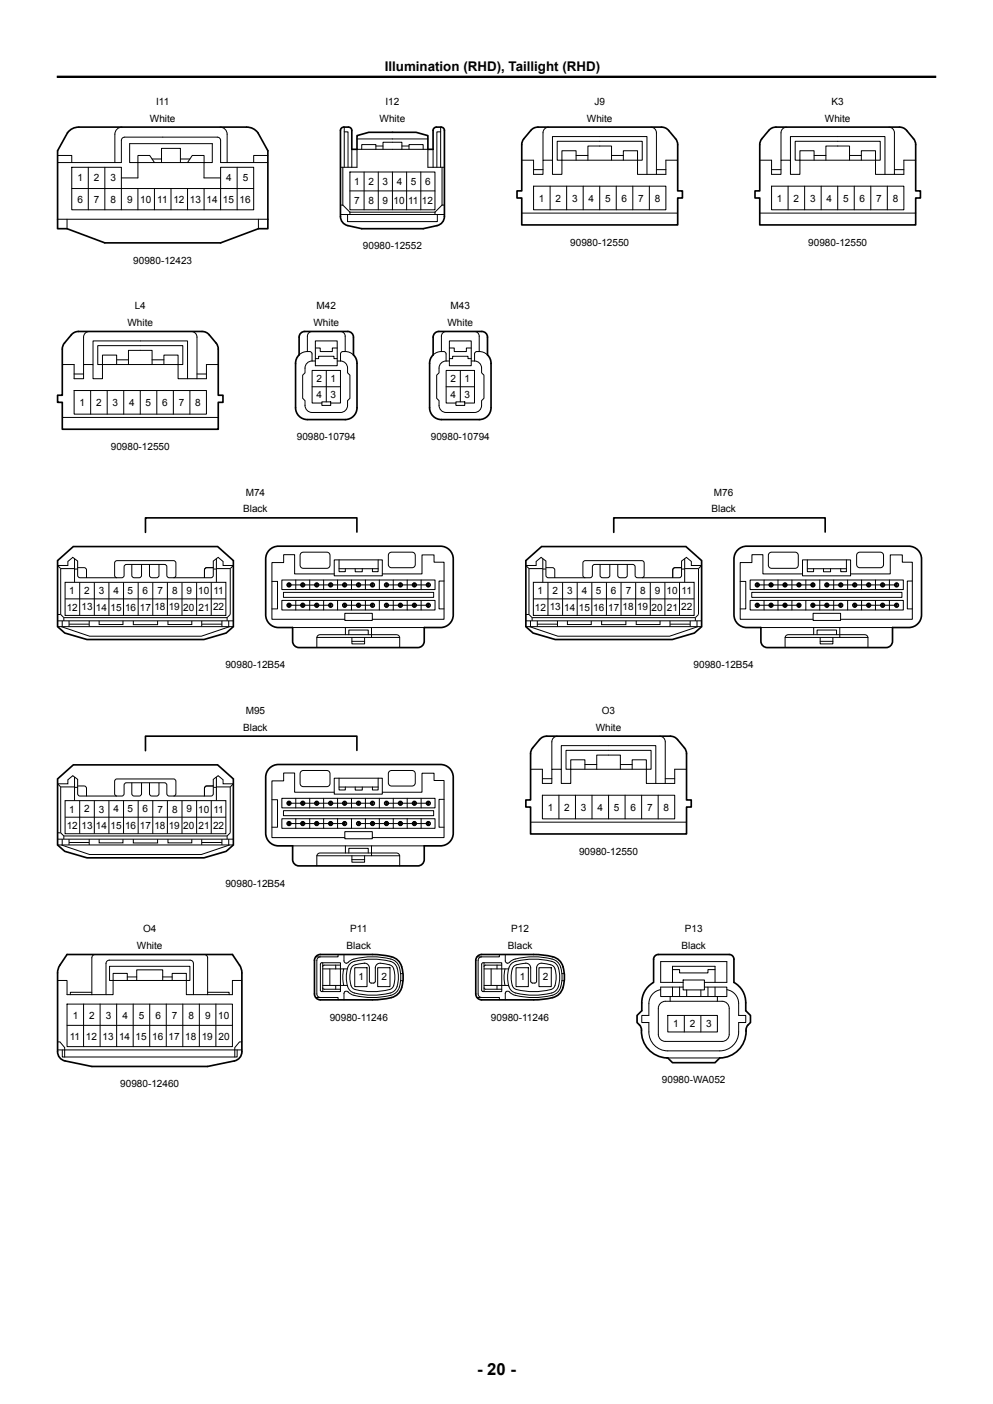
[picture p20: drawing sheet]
<svg xmlns="http://www.w3.org/2000/svg" width="210mm" height="297mm" viewBox="0 0 210 297" stroke-linecap="round" stroke-linejoin="round" font-family="sans-serif">
<defs><g id="words">
<text font-size="3.5" x="100.9" y="290.9">- 20 -</text>
<text font-size="2.8" x="81.4" y="15.1">Illumination (RHD), Taillight (RHD)</text>
<g font-size="2.1">
<text x="33" y="22.2">I11</text>
<text x="81.5" y="22.2">I12</text>
<text x="125.7" y="22.2">J9</text>
<text x="175.9" y="22.2">K3</text>
<text x="31.7" y="25.7">White</text>
<text x="80.3" y="25.7">White</text>
<text x="124.1" y="25.7">White</text>
<text x="174.5" y="25.7">White</text>
<text x="16.4" y="38.4">1</text>
<text x="19.9" y="38.4">2</text>
<text x="23.4" y="38.4">3</text>
<text x="47.9" y="38.4">4</text>
<text x="51.4" y="38.4">5</text>
<text x="74.9" y="39.1">1</text>
<text x="77.9" y="39.1">2</text>
<text x="80.9" y="39.1">3</text>
<text x="83.9" y="39.1">4</text>
<text x="86.9" y="39.1">5</text>
<text x="89.9" y="39.1">6</text>
<text x="16.4" y="42.9">6</text>
<text x="19.9" y="42.9">7</text>
<text x="23.4" y="42.9">8</text>
<text x="26.9" y="42.9">9</text>
<text x="29.7" y="42.9">10</text>
<text x="33.2" y="42.9">11</text>
<text x="36.7" y="42.9">12</text>
<text x="40.2" y="42.9">13</text>
<text x="43.7" y="42.9">14</text>
<text x="47.2" y="42.9">15</text>
<text x="50.7" y="42.9">16</text>
<text x="74.9" y="43.1">7</text>
<text x="77.9" y="43.1">8</text>
<text x="80.9" y="43.1">9</text>
<text x="83.2" y="43.1">10</text>
<text x="86.3" y="43.1">11</text>
<text x="89.2" y="43.1">12</text>
<text x="114" y="42.7">1</text>
<text x="117.5" y="42.7">2</text>
<text x="121" y="42.7">3</text>
<text x="124.5" y="42.7">4</text>
<text x="128" y="42.7">5</text>
<text x="131.5" y="42.7">6</text>
<text x="135" y="42.7">7</text>
<text x="138.5" y="42.7">8</text>
<text x="164.3" y="42.7">1</text>
<text x="167.8" y="42.7">2</text>
<text x="171.3" y="42.7">3</text>
<text x="174.8" y="42.7">4</text>
<text x="178.3" y="42.7">5</text>
<text x="181.8" y="42.7">6</text>
<text x="185.3" y="42.7">7</text>
<text x="188.8" y="42.7">8</text>
<text x="76.8" y="52.8">90980-12552</text>
<text x="120.6" y="52">90980-12550</text>
<text x="170.9" y="52">90980-12550</text>
<text x="28.2" y="55.7">90980-12423</text>
<text x="28.5" y="65.4">L4</text>
<text x="66.9" y="65.4">M42</text>
<text x="95.3" y="65.4">M43</text>
<text x="27" y="69">White</text>
<text x="66.3" y="69">White</text>
<text x="94.6" y="69">White</text>
<text x="66.9" y="80.8">2</text>
<text x="69.9" y="80.8">1</text>
<text x="95.3" y="80.8">2</text>
<text x="98.3" y="80.8">1</text>
<text x="16.8" y="85.9">1</text>
<text x="20.3" y="85.9">2</text>
<text x="23.8" y="85.9">3</text>
<text x="27.3" y="85.9">4</text>
<text x="30.8" y="85.9">5</text>
<text x="34.3" y="85.9">6</text>
<text x="37.8" y="85.9">7</text>
<text x="41.3" y="85.9">8</text>
<text x="66.9" y="84.3">4</text>
<text x="69.9" y="84.3">3</text>
<text x="95.3" y="84.3">4</text>
<text x="98.3" y="84.3">3</text>
<text x="23.4" y="95.2">90980-12550</text>
<text x="62.8" y="93.1">90980-10794</text>
<text x="91.1" y="93.1">90980-10794</text>
<text x="52" y="104.9">M74</text>
<text x="151" y="104.9">M76</text>
<text x="51.4" y="108.4">Black</text>
<text x="150.5" y="108.4">Black</text>
<text x="14.6" y="125.7">1</text>
<text x="17.8" y="125.7">2</text>
<text x="20.9" y="125.7">3</text>
<text x="24" y="125.6">4</text>
<text x="27" y="125.6">5</text>
<text x="30.1" y="125.7">6</text>
<text x="33.3" y="125.7">7</text>
<text x="36.4" y="125.7">8</text>
<text x="39.4" y="125.6">9</text>
<text x="41.9" y="125.7">10</text>
<text x="45.1" y="125.7">11</text>
<text x="113.7" y="125.7">1</text>
<text x="116.8" y="125.7">2</text>
<text x="119.9" y="125.7">3</text>
<text x="123" y="125.6">4</text>
<text x="126" y="125.6">5</text>
<text x="129.2" y="125.7">6</text>
<text x="132.3" y="125.7">7</text>
<text x="135.4" y="125.7">8</text>
<text x="138.5" y="125.6">9</text>
<text x="141" y="125.7">10</text>
<text x="144.2" y="125.7">11</text>
<text x="14.1" y="129.1">12</text>
<text x="17.2" y="129.1">13</text>
<text x="20.3" y="129.2">14</text>
<text x="23.4" y="129.2">15</text>
<text x="26.4" y="129.2">16</text>
<text x="29.6" y="129.2">17</text>
<text x="32.6" y="129.1">18</text>
<text x="35.7" y="129.1">19</text>
<text x="38.7" y="129.2">20</text>
<text x="42" y="129.2">21</text>
<text x="45.1" y="129.1">22</text>
<text x="113.1" y="129.1">12</text>
<text x="116.3" y="129.1">13</text>
<text x="119.3" y="129.2">14</text>
<text x="122.4" y="129.2">15</text>
<text x="125.5" y="129.2">16</text>
<text x="128.6" y="129.2">17</text>
<text x="131.7" y="129.1">18</text>
<text x="134.7" y="129.1">19</text>
<text x="137.8" y="129.2">20</text>
<text x="141" y="129.2">21</text>
<text x="144.1" y="129.1">22</text>
<text x="47.7" y="141.4">90980-12B54</text>
<text x="146.7" y="141.4">90980-12B54</text>
<text x="51.4" y="154.6">Black</text>
<text x="52" y="151">M95</text>
<text x="126" y="154.6">White</text>
<text x="127.3" y="151">O3</text>
<text x="14.6" y="171.9">1</text>
<text x="17.8" y="171.9">2</text>
<text x="20.9" y="171.9">3</text>
<text x="24" y="171.8">4</text>
<text x="27" y="171.8">5</text>
<text x="30.1" y="171.8">6</text>
<text x="33.3" y="171.9">7</text>
<text x="36.4" y="171.9">8</text>
<text x="39.4" y="171.8">9</text>
<text x="41.9" y="171.9">10</text>
<text x="45.1" y="171.9">11</text>
<text x="115.8" y="171.5">1</text>
<text x="119.3" y="171.5">2</text>
<text x="122.8" y="171.5">3</text>
<text x="126.3" y="171.5">4</text>
<text x="129.8" y="171.5">5</text>
<text x="133.3" y="171.5">6</text>
<text x="136.8" y="171.5">7</text>
<text x="140.3" y="171.5">8</text>
<text x="14.1" y="175.3">12</text>
<text x="17.2" y="175.3">13</text>
<text x="20.3" y="175.4">14</text>
<text x="23.4" y="175.3">15</text>
<text x="26.4" y="175.4">16</text>
<text x="29.6" y="175.3">17</text>
<text x="32.6" y="175.3">18</text>
<text x="35.7" y="175.3">19</text>
<text x="38.7" y="175.3">20</text>
<text x="42" y="175.3">21</text>
<text x="45.1" y="175.3">22</text>
<text x="122.5" y="180.8">90980-12550</text>
<text x="47.7" y="187.5">90980-12B54</text>
<text x="30.3" y="197.2">O4</text>
<text x="74.1" y="197.2">P11</text>
<text x="108.1" y="197.2">P12</text>
<text x="144.8" y="197.2">P13</text>
<text x="29" y="200.8">White</text>
<text x="73.3" y="200.8">Black</text>
<text x="107.4" y="200.8">Black</text>
<text x="144.1" y="200.8">Black</text>
<text x="75.8" y="207.4">1</text>
<text x="80.7" y="207.4">2</text>
<text x="109.9" y="207.4">1</text>
<text x="114.8" y="207.4">2</text>
<text x="15.4" y="215.5">1</text>
<text x="18.9" y="215.5">2</text>
<text x="22.4" y="215.5">3</text>
<text x="25.9" y="215.5">4</text>
<text x="29.4" y="215.5">5</text>
<text x="32.9" y="215.5">6</text>
<text x="36.4" y="215.5">7</text>
<text x="39.9" y="215.5">8</text>
<text x="43.4" y="215.5">9</text>
<text x="46.2" y="215.5">10</text>
<text x="69.7" y="215.9">90980-11246</text>
<text x="103.8" y="215.9">90980-11246</text>
<text x="14.8" y="220">11</text>
<text x="18.2" y="220">12</text>
<text x="21.7" y="220">13</text>
<text x="25.2" y="220">14</text>
<text x="28.7" y="220">15</text>
<text x="32.2" y="220">16</text>
<text x="35.7" y="220">17</text>
<text x="39.2" y="220">18</text>
<text x="42.7" y="220">19</text>
<text x="46.2" y="220">20</text>
<text x="142.4" y="217.3">1</text>
<text x="145.9" y="217.3">2</text>
<text x="149.4" y="217.3">3</text>
<text x="25.4" y="230">90980-12460</text>
<text x="140" y="229.2">90980-WA052</text>
</g>
</g></defs>
<g fill="none" stroke="#000" stroke-width=".35">
<path d="M14.6 27.7l1.1-.7 1-.1h35.5l1.3 .3 1 .9 2.1 3.8v16.5h-2l-7.9 3h-24.5l-8-3h-2v-16.5zM72.2 27.1a1.97 1.97 0 0 1 2 0l.2 .5v4h1.1v-2.9l2.5-.7h10l2.5 .7v2.9h1.1v-4a.7 .7 0 0 1 .7-.7h1a.7 .7 0 0 1 .7 .7v18.2a1.98 1.98 0 0 1-1.6 1.9l-2.9 .7h-13l-2.9-.7a1.98 1.98 0 0 1-1.6-1.9v-18.2zM112.5 27.4l.6-.4 .7-.1h26.1l1 .3 2 2.1 .4 1v10.1h1v1.5h-1v5.7h-33v-5.7h-1v-1.5h1l.1-10.1 .4-1zM162.8 27.4l.6-.4 .7-.1h26.1l1 .3 2 2.1 .4 1v10.1h1v1.5h-1v5.7h-32.9v-5.7h-1v-1.5h1v-10.1l.4-1zM15.3 70.6l.6-.4 .7-.1h26.1l1 .3 2 2.2 .4 .9 .1 10.1h1v1.5h-1v5.7h-33v-5.7h-1v-1.5h1v-10.1l.4-.9zM63.5 70.6l.6-.4 .4-.1h9.1a1.2 1.2 0 0 1 1.1 1.2v3.8l.5 .6 .3 1.2v9.4a2.5 2.5 0 0 1-2.5 2.5h-8a2.5 2.5 0 0 1-2.5-2.5v-9.4l.1-.8 .7-1v-3.8zM91.8 70.6l.6-.4 .4-.1h9.1a1.2 1.2 0 0 1 1.2 1.2v3.8l.5 .6 .2 1.2v9.4a2.5 2.5 0 0 1-2.5 2.5h-8a2.5 2.5 0 0 1-2.4-2.5v-9.4l.1-.8 .6-1v-3.8zM12.2 118.6l3.3-3h30.5l3.4 3v14l-1.6 1.3-4.7 1.4h-24.7l-4.7-1.4-1.5-1.3zM57.2 116.1l1.1-.5 .6-.1h34.3a2.7 2.7 0 0 1 2.7 2.7v11.8a2.7 2.7 0 0 1-2.7 2.7h-3.5v2.9a1.35 1.35 0 0 1-1.3 1.4h-25.2a1.35 1.35 0 0 1-1.3-1.4v-2.9h-3a2.7 2.7 0 0 1-2.7-2.7v-11.8a2.7 2.7 0 0 1 1-2.1zM75.5 112.5v-3h-44.7v3.1M111.2 118.6l3.3-3h30.6l3.3 3v14l-1.5 1.3-4.7 1.4h-24.8l-4.7-1.4-1.5-1.3zM156.2 116.1l1.1-.5 .6-.1h34.3a2.7 2.7 0 0 1 2.7 2.7v11.8a2.7 2.7 0 0 1-2.7 2.7h-3.4v2.9a1.35 1.35 0 0 1-1.4 1.4h-25.1a1.35 1.35 0 0 1-1.4-1.4v-2.9h-3a2.7 2.7 0 0 1-2.7-2.7v-11.8a2.7 2.7 0 0 1 1-2.1z"/>
<path d="M174.5 112.5v-3h-44.7v3.1M75.5 158.7v-3h-44.7v3.1M114.4 156.2l.5-.4 .7-.1h26.2l1 .3 1.9 2.2 .5 .9v10.1h1v1.5h-1v5.7h-33v-5.7h-1v-1.5h1v-10.1l.5-.9zM12.2 164.8l3.3-3h30.5l3.4 3v13.9l-1.6 1.4-4.7 1.4h-24.7l-4.7-1.4-1.5-1.4zM57.2 162.3l1.1-.5 .6-.1h34.3a2.7 2.7 0 0 1 2.7 2.7v11.8a2.7 2.7 0 0 1-2.7 2.7h-3.5v2.9a1.35 1.35 0 0 1-1.3 1.4h-25.2a1.35 1.35 0 0 1-1.3-1.4v-2.9h-3a2.7 2.7 0 0 1-2.7-2.7v-11.8a2.7 2.7 0 0 1 1-2.1zM67 202.2l.8-.3h10.9a12.4 12.4 0 0 1 5 .9 4.9 4.9 0 0 1 1.5 4.8 3.5 3.5 0 0 1-3.6 3.7l-2.3 .2h-11.5a1.25 1.25 0 0 1-1.3-1.2v-7.1l.1-.4zM116.9 202.4a3.3 3.3 0 0 1 2.4 3.4 5.9 5.9 0 0 1-1 4.5 8.3 8.3 0 0 1-4.8 1.2h-11.6a1.25 1.25 0 0 1-1.3-1.2v-7.1a1.25 1.25 0 0 1 1.3-1.3h11.6l3.4 .5M138.2 207.8v-4.9a1 1 0 0 1 1-1h15a1 1 0 0 1 1 1v4.9a4.9 4.9 0 0 1 2.5 4.3v1.7l1 1v1.5a2.75 2.75 0 0 0-1 2.7 5.6 5.6 0 0 1-5.5 4.8l-1 1h-9l-1-1a5.7 5.7 0 0 1-5.6-6.2l-.2-.6-.7-.7v-1.5l1-1a6 6 0 0 1 1.3-5l1.1-.9M51.2 222.5l-.1-17-.3-1-1.6-2.6h-35l-1.7 2.6-.3 1v17a1.98 1.98 0 0 0 1.6 1.9l5.6 1.2h24.5l5.7-1.2a1.98 1.98 0 0 0 1.6-1.9"/>
</g>
<g fill="none" stroke="#000" stroke-width=".21">
<path d="M12.2 34.4h13.5v-4.7a.7 .7 0 0 1 .7-.7h19.6a.7 .7 0 0 1 .7 .7v4.7h9.9M12.2 32.9h3v1.5M15.2 35.4h10.5v4.5h21v-4.5h7v9h-38.5zM15.2 39.9h10.5v4.5M18.7 35.4v9M22.2 35.4v9M25.7 37.6h3.5v-3.2h-1.8v-4h17.5v4h-1.8v3.2h3.6M25.8 26.9a1.5 1.5 0 0 0-1.5 1.5v6M29.2 39.9v4.5M32.2 33.6h2M32.7 34.4l-1-1.5h-2.5v1.5h14v-1.5h-2.5l-1 1.5M32.7 39.9v4.5"/>
<path d="M34.2 34.4v-3h4v3M36.2 39.9v4.5M38.2 33.6h2M39.7 39.9v4.5M43.2 39.9v4.5M46.5 26.9a1.5 1.5 0 0 1 1.5 1.5v6M50.2 35.4v9M53.7 39.9h-7v4.5M56.6 32.9h-2.9v1.5M72 35.4h3.5v-3.8h15v3.8h3.5M72.5 35.4v8M72.8 27.9h.8v7.5"/>
<path d="M72.8 26.9v8.5M74 36.4h18v8h-18zM74.4 31.6v3.8M75.5 29.4h15M76.5 31.6v-1h3v1M77 36.4v8M79.5 30.9h1.5M80 36.4v8M81 31.6v-1.5h4v1.5M83 36.4v8M85 30.9h1.5M86 36.4v8"/>
<path d="M86.5 31.6v-1h3v1M89 36.4v8M91.6 31.6v3.8M93.2 27.9h-.8v7.5M93.2 26.9v8.5M93.5 35.4v8M112.8 39.4h28v5h-28zM112.8 35.9h2M116 26.9a1.2 1.2 0 0 0-1.2 1.2v5.8M116.3 39.4v5M116.8 33.9v-5h20v8M118.8 33.9h-1v-4h18v4h-1"/>
<path d="M118.8 33.9v-2h3v2M118.8 33.9h16M118.8 33.9v3h-2v-3h-2v3h-2v-3h-2.5M119.8 39.4v5M121.8 32.9h2.5M123.3 39.4v5M124.3 33.9v-3h5v3M126.8 39.4v5M129.3 32.9h2.5M130.3 39.4v5M131.8 33.9v-2h3v2M133.8 39.4v5"/>
<path d="M134.8 33.9v3h6v-3h2.5M137.3 39.4v5M137.6 26.9a1.2 1.2 0 0 1 1.2 1.2v8.8M138.8 35.9h2M163.2 39.4h28v5h-28zM163.2 35.9h2M166.4 26.9a1.2 1.2 0 0 0-1.2 1.2v5.8M166.7 39.4v5M167.2 33.9v-5h20v8M169.2 33.9h-1v-4h18v4h-1M169.2 33.9v-2h3v2M169.2 33.9h16"/>
<path d="M169.2 33.9v3h-2v-3h-2v3h-2v-3h-2.5M170.2 39.4v5M172.2 32.9h2.5M173.7 39.4v5M174.7 33.9v-3h5v3M177.2 39.4v5M179.7 32.9h2.5M180.7 39.4v5M182.2 33.9v-2h3v2M184.2 39.4v5M185.2 33.9v3h6v-3h2.4M187.7 39.4v5"/>
<path d="M188 26.9a1.2 1.2 0 0 1 1.2 1.2v8.8M189.2 35.9h2M12.2 46.4h44.4M14.2 46.4v2M54.6 46.4v2M72 45.4h22M72 43.4h.5M72.5 43.4l1.5 1.5M73.5 45.4v1.5h19v-1.5M74 40.4h18M74 44.9h18M74 44.9v.5"/>
<path d="M92 44.9v.5M93.5 43.4h.5M93.5 43.4l-1.5 1.5M110.3 45.1h33M160.7 45.1h32.9M15.7 79.1h2M18.9 70.1a1.2 1.2 0 0 0-1.2 1.2v5.8M19.7 77.1v-5h20v8M21.7 77.1h-1v-4h18v4h-1M21.7 77.1v-2h3v2M21.7 77.1h16M21.7 77.1v3h-2v-3h-2v3h-2v-3h-2.5"/>
<path d="M24.7 76.1h2.5M27.2 77.1v-3h5v3M32.2 76.1h2.5M34.7 77.1v-2h3v2M37.7 77.1v3h6v-3h2.5M40.5 70.1a1.2 1.2 0 0 1 1.2 1.2v8.8M41.7 79.1h2M65 74.4l-1.1 .2-.6 .5M66 70.1a1 1 0 0 0-1 1v3.3h.5l.4 .2 .1 1.8M66 76.4h.7M66.7 72.1h4.6v5.3h-4.6zM66.7 75.9h.7v-.5h3.2v.5h.7"/>
<path d="M66.7 73.6h1v.8h2.6v-.8h1M69 78.4v6.6M71.3 76.4h.7M72 76.4a1.5 1.5 0 0 1 1.5 1.5v1l.5 .5v4.9l-.5 .5a1.96 1.96 0 0 1-1 2.4l-6.5 .1a1.5 1.5 0 0 1-1.5-1.5v-1l-.5-.5v-4.9l.5-.5a1.96 1.96 0 0 1 1-2.5h.5M72 70.1a1 1 0 0 1 1 1v3.3h-.5M72.5 74.4l-.4 .2-.1 .3v1.5M73 74.4l1.1 .2 .6 .5M93.3 74.4l-1.1 .2-.6 .5M94.3 70.1a1 1 0 0 0-1 1v3.3h.5l.5 .2v1.8M95 72.1h4.7v5.3h-4.7zM95 75.9h.7v-.5h3.3v.5h.7M95 73.6h1.1v.8h2.5v-.8h1.1"/>
<path d="M97.3 78.4v6.6M99.7 76.4h.6M100.3 76.4a1.5 1.5 0 0 1 1.5 1.5v1l.5 .5v4.9l-.5 .5a1.96 1.96 0 0 1-1 2.4l-6.5 .1a1.5 1.5 0 0 1-1.4-1.5v-1l-.5-.5v-4.9l.5-.5a1.96 1.96 0 0 1 1-2.5h1.1M100.3 70.1a1 1 0 0 1 1 1v3.3h-.5M100.9 74.4l-.5 .2v.3v1.5M101.3 74.4l1.2 .2 .6 .5M13.2 88.3h33M15.7 82.6h28v5h-28zM19.2 82.6v5M22.7 82.6v5M26.2 82.6v5M29.7 82.6v5"/>
<path d="M33.2 82.6v5M36.7 82.6v5M40.2 82.6v5M66 81.8h6M68.1 85.3h-2.1v-6.9h6v6.9h-2.1M68.1 85h1.8v.8h-1.8zM94.3 81.8h6M96.4 85.3h-2.1v-6.9h6v6.9h-2M96.4 85h1.9v.8h-1.9zM15.8 118.2v5M27.9 119.4v2.3l.2 .4 .3 .1h1l.5-.2v-2.6M31.6 119.4v2.3l.3 .4 .2 .1h1l.5-.2v-2.6"/>
<path d="M45.8 118.2v5M63.7 117l.4-.2h5a.67 .67 0 0 1 .7 .7v2a.67 .67 0 0 1-.7 .7h-5a.67 .67 0 0 1-.6-.7v-2zM70.7 118.4h10.2v3.4h-10.2zM71.7 118.4v2.5h1.3v-.6M80 118.4v2.5h-1.2v-.6M82.3 117l.5-.2h4.3a.67 .67 0 0 1 .7 .7v1.9a.68 .68 0 0 1-.7 .7h-4.3a.67 .67 0 0 1-.7-.7v-1.9zM114.8 118.2v5M126.9 119.4v2.3l.3 .4 .2 .1h1.1l.4-.2 .1-2.6M130.6 119.4v2.3l.3 .4 .2 .1h1.1l.4-.2 .1-2.6M144.8 118.2v5M162.7 117l.5-.2h4.9a.67 .67 0 0 1 .7 .7v2a.67 .67 0 0 1-.7 .7h-4.9a.67 .67 0 0 1-.7-.7v-2zM169.7 118.4h10.2v3.4h-10.2z"/>
<path d="M170.7 118.4v2.5h1.4v-.6M179 118.4v2.5h-1.2v-.6M181.4 117l.4-.2h4.4a.67 .67 0 0 1 .7 .7v1.9a.68 .68 0 0 1-.7 .7h-4.4a.67 .67 0 0 1-.6-.7v-1.9zM12.2 131.3h37.2M12.2 132.6h37.2M12.2 130h.6M12.8 120.3l-.6-.7h2.2v-.8l1-.9 1 .8v3l.3 .4 .2 .1 9.1-.1 .2-.4 .1-2 .4-.3 8.3 .1 .3 .4 .1 2.1 .4 .2h8.8l.4-.2 .1-.3v-3l1-.8 1.1 .9v.8h2.2l-.7 .7M12.8 120.3h3M12.8 120.3v9.7M12.8 130l.7 .7M13 132.6l5.9 2h23.7l6-2M13.2 131.3v1.3"/>
<path d="M13.5 130.7h34.5M13.5 130.7v.6M13.8 123.2h34v7h-34zM13.8 126.7h34M14.6 131.3v1.3M14.6 132h4.3M15.8 120.4h.6M16.4 120.1h1.4l.4 .2 .1 2M16.9 123.2v7M18.9 131.3v1.3M19.9 123.2v7M21 131.3v.8h5v-.8"/>
<path d="M23 123.2v7M24.7 122.2l-.2-.1-.3-.4v-2.6l.1-.3 .4-.2 12.3 .1 .2 .4v2.6l-.1 .3-.4 .2M26.1 123.2v7M28.2 131.3v.8h5.1v-.8M29.2 123.2v7M32.3 123.2v7M35.4 123.2v7M35.5 131.3v.8h5.1v-.8M38.5 123.2v7M41.6 123.2v7M42.7 132h4.2M42.7 131.3v1.3"/>
<path d="M44.7 123.2v7M45.1 120.1h-1.4l-.4 .2-.1 2M45.1 120.4h.7M45.1 120.1h-1.4l-.4 .2-.1 1.9M45.8 120.3h2.9M46.9 131.3v1.3M48 130.7v.6M48.4 131.3v1.3M48.7 120.3v9.7l-.7 .7M57.5 123h1.2v5.8h-1.2M59.6 122.7h32.4v2h-32.4zM59.6 127h32.4v2h-32.4z"/>
<path d="M59.9 125.3h31.8v1.1h-31.8zM61 124v-.6h.2v.6M61 128.3v-.6h.2v.6M61.1 128h8.8M61.1 123.7h17.7M61.9 132.7h27.8M62.6 122.7v2M62.6 127v2M63.9 124v-.6h.2v.6M63.9 128.3v-.6h.2v.6M65.5 122.7v2M65.5 127v2"/>
<path d="M66.9 124v-.6h.2v.6M66.9 128.3v-.6h.2v.6M67 137v-2.1a.68 .68 0 0 1 .7-.6h16.2a.68 .68 0 0 1 .6 .6v2.1M67 134.8h17.5M68.4 122.7v2M68.4 127v2M69.8 124v-.6h.2v.6M69.8 128.3v-.6h.2v.6M70.7 121.4h-8.4v-4.1h-2.3v1.7h-2.5v12h15.4M71.4 122.7v2M71.4 127v2M71.7 120.3h8.3"/>
<path d="M72.8 124v-.6h.2v.6M72.8 128.3v-.6h.2v.6M72.9 128h5.9M72.9 129.7h5.8v1.5h-5.8zM73 132.7v1.6M73.8 134.3v-1h4.1v1M74.3 122.7v2M74.3 127v2M74.4 134.8v1.4h2.7v-1.4M74.4 135.7h2.7M75.1 120.3v.7h1.5v-.7M75.7 124v-.6h.2v.6"/>
<path d="M75.7 128.3v-.6h.2v.6M77.3 122.7v2M77.3 127v2M78.6 132.7v2.1M78.7 124v-.6h.2v.6M78.7 128.3v-.6h.2v.6M80.2 122.7v2M80.2 127v2M80.9 121.4h8.3v-4h2.6v1.5h2.1v12.1h-15.2M81.6 124v-.6h.2v.6M81.6 128.3v-.6h.2v.6M81.7 128h8.9"/>
<path d="M81.7 123.7h8.9M83.2 122.7v2M83.2 127v2M84.6 124v-.6h.2v.6M84.6 128.3v-.6h.2v.6M86.1 122.7v2M86.1 127v2M87.5 124v-.6h.2v.6M87.5 128.3v-.6h.2v.6M89.1 122.7v2M89.1 127v2M90.5 124v-.6h.2v.6"/>
<path d="M90.5 128.3v-.6h.2v.6M93.9 122.9h-1.1v5.9h1.1M111.2 131.3h37.2M111.2 132.6h37.2M111.2 130h.7M111.9 120.3l-.7-.7h2.2v-.8l1-.9 1.1 .8v3l.2 .4 .3 .1 9-.1 .3-.4v-2l.5-.3 8.3 .1 .2 .4 .1 2.1 .4 .2h8.8l.5-.2v-.3v-3l1.1-.8 1 .9v.8h2.2l-.7 .7M111.9 120.3h2.9M111.9 120.3v9.7M111.9 130l.6 .7M112 132.6l6 2h23.6l6-2M112.2 131.3v1.3M112.5 130.7h34.6"/>
<path d="M112.5 130.7v.6M112.8 123.2h34v7h-34zM112.8 126.7h34M113.6 132h4.3M113.6 131.3v1.3M114.8 120.4h.7M115.5 120.1h1.3l.5 .2v2M115.9 123.2v7M117.9 131.3v1.3M119 123.2v7M120 131.3v.8h5v-.8M122.1 123.2v7"/>
<path d="M123.8 122.2l-.3-.1-.2-.4v-2.6v-.3l.5-.2 12.2 .1 .2 .4v2.6v.3l-.5 .2M125.2 123.2v7M127.2 131.3v.8h5.2v-.8M128.2 123.2v7M131.3 123.2v7M134.4 123.2v7M134.6 131.3v.8h5v-.8M137.5 123.2v7M140.6 123.2v7M141.7 132h4.3M141.7 131.3v1.3M143.7 123.2v7"/>
<path d="M144.1 120.1h-1.3l-.5 .2v2M144.1 120.4h.7M144.2 120.1h-1.4l-.5 .2v1.9M144.8 120.3h2.9M146 131.3v1.3M147.1 130.7v.6M147.4 131.3v1.3M147.7 120.3v9.7l-.6 .7M156.5 123h1.2v5.8h-1.2M158.6 122.7h32.4v2h-32.4zM158.6 127h32.4v2h-32.4zM159 125.3h31.7v1.1h-31.7z"/>
<path d="M160 124v-.6h.3v.6M160 128.3v-.6h.3v.6M160.1 128h8.9M160.1 123.7h11.8M160.9 132.7h27.9M161.6 122.7v2M161.6 127v2M162.9 124v-.6h.3v.6M162.9 128.3v-.6h.3v.6M164.5 122.7v2M164.5 127v2M165.9 124v-.6h.2v.6"/>
<path d="M165.9 128.3v-.6h.2v.6M166 137v-2.1a.68 .68 0 0 1 .7-.6h16.2a.68 .68 0 0 1 .7 .6v2.1M166 134.8h17.6M167.5 122.7v2M167.5 127v2M168.8 124v-.6h.3v.6M168.8 128.3v-.6h.3v.6M169.7 121.4h-8.4v-4.1h-2.3v1.7h-2.5v12h15.5M170.4 122.7v2M170.4 127v2M170.7 120.3h8.3M171.8 124v-.6h.2v.6"/>
<path d="M171.8 128.3v-.6h.2v.6M171.9 128h5.9M172 129.7h5.8v1.5h-5.8zM172.1 132.7v1.6M172.8 134.3v-1h4.1v1M173.4 122.7v2M173.4 127v2M173.5 134.8v1.4h2.6v-1.4M173.5 135.7h2.6M174.2 120.3v.7h1.4v-.7M174.7 124v-.6h.3v.6M174.7 128.3v-.6h.3v.6"/>
<path d="M174.9 123.7h14.7M176.3 122.7v2M176.3 127v2M177.6 132.7v2.1M177.7 124v-.6h.2v.6M177.7 128.3v-.6h.2v.6M179.3 122.7v2M179.3 127v2M179.9 121.4h8.4v-4h2.5v1.5h2.1v12.1h-15.1M180.6 124v-.6h.3v.6M180.6 128.3v-.6h.3v.6M180.8 128h8.8"/>
<path d="M182.2 122.7v2M182.2 127v2M183.6 124v-.6h.2v.6M183.6 128.3v-.6h.2v.6M185.1 122.7v2M185.1 127v2M186.5 124v-.6h.3v.6M186.5 128.3v-.6h.3v.6M188.1 122.7v2M188.1 127v2M189.5 124v-.6h.2v.6M189.5 128.3v-.6h.2v.6"/>
<path d="M192.9 122.9h-1v5.9h1M117.9 155.7a1.2 1.2 0 0 0-1.2 1.2v5.8M139.5 155.7a1.2 1.2 0 0 1 1.2 1.2v8.8M12.2 177.5h37.2M12.2 178.7h37.2M12.2 176.2h.6M12.8 166.5l-.6-.7h2.2v-.8l1-.9 1 .8v3l.3 .4 .2 .1 9.1-.1 .2-.4 .1-2.1 .4-.2 8.3 .1 .3 .4 .1 2 .4 .3h8.8l.4-.3 .1-.2v-3l1-.8 1.1 .9v.8h2.2l-.7 .7M12.8 166.5v9.7M12.8 166.5h3M12.8 176.2l.7 .6M13 178.7l5.9 2.1h23.7l6-2.1M13.2 177.5v1.2"/>
<path d="M13.5 176.8h34.5M13.5 176.8v.7M13.8 169.4h34v7h-34zM13.8 172.9h34M14.6 177.5v1.2M14.6 178.2h4.3M15.8 164.4v5M15.8 166.6h.6M16.4 166.3h1.4l.4 .2 .1 1.9M16.9 169.4v7M18.9 177.5v1.2M19.9 169.4v7"/>
<path d="M21 177.5v.8h5v-.8M23 169.4v7M24.7 168.4l-.2-.1-.3-.4v-2.6l.1-.3 .4-.2h12.3l.2 .5v2.6l-.1 .2-.4 .3M26.1 169.4v7M27.9 165.6v2.3l.2 .4 .3 .1h1l.5-.3v-2.5M28.2 177.5v.8h5.1v-.8M29.2 169.4v7M31.6 165.6v2.3l.3 .4 .2 .1h1l.5-.3v-2.5M32.3 169.4v7M35.4 169.4v7M35.5 177.5v.8h5.1v-.8M38.5 169.4v7"/>
<path d="M41.6 169.4v7M42.7 177.5v1.2M42.7 178.2h4.2M44.7 169.4v7M45.1 166.3h-1.4l-.4 .2-.1 1.9M45.1 166.6h.7M45.8 164.4v5M45.8 166.5h2.9M46.9 177.5v1.2M48 176.8v.7M48.4 177.5v1.2M48.7 166.5v9.7l-.7 .6"/>
<path d="M57.5 169.2h1.2v5.8h-1.2M59.6 168.9h32.4v2h-32.4zM59.6 173.2h32.4v2h-32.4zM59.9 171.5h31.8v1h-31.8zM61 170.2v-.6h.2v.6M61 174.5v-.6h.2v.6M61.1 174.2h11.8M61.1 169.9h17.7M61.9 178.9h27.8M62.6 168.9v2M62.6 173.2v2M63.7 163.2l.4-.2h5a.67 .67 0 0 1 .7 .7v2a.67 .67 0 0 1-.7 .7h-5a.67 .67 0 0 1-.6-.7v-2z"/>
<path d="M63.9 170.2v-.6h.2v.6M63.9 174.5v-.6h.2v.6M65.5 168.9v2M65.5 173.2v2M66.9 170.2v-.6h.2v.6M66.9 174.5v-.6h.2v.6M68.4 168.9v2M68.4 173.2v2M69.8 170.2v-.6h.2v.6M69.8 174.5v-.6h.2v.6M70.7 164.6h10.2v3.4h-10.2zM70.7 167.6h-8.4v-4.1h-2.3v1.7h-2.5v12h15.4"/>
<path d="M71.4 168.9v2M71.4 173.2v2M71.7 164.6v2.5h1.3v-.6M71.7 166.5h8.3M72.8 170.2v-.6h.2v.6M72.8 174.5v-.6h.2v.6M72.9 175.9h5.8v1.5h-5.8zM73 178.9v1.5M74.3 168.9v2M74.3 173.2v2M75.1 166.5v.6h1.5v-.6M75.7 170.2v-.6h.2v.6"/>
<path d="M75.7 174.5v-.6h.2v.6M75.8 174.2h14.8M77.3 168.9v2M77.3 173.2v2M78.6 178.9v2.1M78.7 170.2v-.6h.2v.6M78.7 174.5v-.6h.2v.6M80 164.6v2.5h-1.2v-.6M80.2 168.9v2M80.2 173.2v2M80.9 167.6h8.3v-4h2.6v1.5h2.1v12.1h-15.2M81.6 170.2v-.6h.2v.6"/>
<path d="M81.6 174.5v-.6h.2v.6M81.7 169.9h8.9M82.3 163.2l.5-.2h4.3a.67 .67 0 0 1 .7 .7v1.9a.68 .68 0 0 1-.7 .7h-4.3a.67 .67 0 0 1-.7-.7v-1.9zM83.2 168.9v2M83.2 173.2v2M84.6 170.2v-.6h.2v.6M84.6 174.5v-.6h.2v.6M86.1 168.9v2M86.1 173.2v2M87.5 170.2v-.6h.2v.6M87.5 174.5v-.6h.2v.6M89.1 168.9v2"/>
<path d="M89.1 173.2v2M90.5 170.2v-.6h.2v.6M90.5 174.5v-.6h.2v.6M93.9 169.1h-1.1v5.9h1.1M112.2 173.9h33M114.7 168.2h28v5h-28zM114.7 164.7h2M118.2 168.2v5M118.7 162.7v-5h20v8M120.7 162.7h-1v-4h18v4h-1M120.7 162.7v-2h3v2M120.7 162.7h16"/>
<path d="M120.7 162.7v3h-2v-3h-2v3h-2v-3h-2.5M121.7 168.2v5M123.7 161.7h2.5M125.2 168.2v5M126.2 162.7v-3h5v3M128.7 168.2v5M131.2 161.7h2.5M132.2 168.2v5M133.7 162.7v-2h3v2M135.7 168.2v5M136.7 162.7v3h6v-3h2.5M139.2 168.2v5"/>
<path d="M140.7 164.7h2M67 183.2v-2.1a.68 .68 0 0 1 .7-.7h16.2a.68 .68 0 0 1 .6 .7v2.1M67 181h17.5M73.8 180.4v-.9h4.1v.9M74.4 181v1.4h2.7v-1.4M74.4 181.9h2.7M12.2 207.4h2v3h5.2M14.2 212.4h35v9h-35zM14.2 216.9h35M17.7 212.4v9M19.4 209.9h-4.5v.5M20.1 201.9a.7 .7 0 0 0-.7 .7v7.8"/>
<path d="M21.2 212.4v9M22.4 210.4v-6.6a.7 .7 0 0 1 .7-.7h17.1a.7 .7 0 0 1 .7 .7v6.6M23.9 207.4v-1.5h3v1.5M23.9 207.4h-.7v-3h17v3h-.8M23.9 207.4v3h-4.5M23.9 207.4h15.5M24.7 212.4v9M26.9 206.7h2M28.2 212.4v9M28.9 207.4v-2.2h5.5v2.2M31.7 212.4v9M34.4 206.7h2"/>
<path d="M35.2 212.4v9M36.4 207.4v-1.5h3v1.5M38.7 212.4v9M39.4 207.4v3h4.5M42.2 212.4v9M43.2 201.9a.7 .7 0 0 1 .7 .7v7.8M43.9 209.9h4.6v.5M45.7 212.4v9M51.2 207.4h-2v3h-5.3M66.8 211h4.7v.5M67.8 202.4a.75 .75 0 0 0-.8 .8v7.1a.75 .75 0 0 0 .8 .7M67.8 203.8l.3-.1h3.9v6.1h-3.9l-.3-.2z"/>
<path d="M68.3 209l.3 .3h3.4M68.3 203.7v6.1M68.3 205h5.2M68.3 208.5h5.2M69.8 205v3.5M71 204.2v.8M71 208.5v.8M71.5 201.9v.5h-4.7M72 204.2h-3.4l-.3 .3M72.7 205l-.2 1.7 .2 1.8M72.7 201.9v1.4a.5 .5 0 0 0 .4 .4 .5 .5 0 0 0 .5-.1l.3-.3a11 11 0 0 1 6.1-.9l1.8 .3a2.95 2.95 0 0 1 2.9 3.1 5.5 5.5 0 0 1-.9 4.1 6 6 0 0 1-3.8 1.1 13.9 13.9 0 0 1-5.8-.7l-.6-.5a.5 .5 0 0 0-.5-.1 .5 .5 0 0 0-.4 .5v1.3M73.9 204a2.67 2.67 0 0 1 1.9-.8 13.2 13.2 0 0 1 7.5 .5 5.1 5.1 0 0 1 .7 4.9 2.29 2.29 0 0 1-2.3 1.6 13.2 13.2 0 0 1-7.5-.5 5.1 5.1 0 0 1-.7-4.9z"/>
<path d="M74.6 204.4l.9-.4a2.42 2.42 0 0 1 2.3 0l.3 .8v2.8l.2 .3 .7 .1 .3-.2 .1-3.1a1.07 1.07 0 0 1 1.5-.9 2.42 2.42 0 0 1 2.4 1.2 5.2 5.2 0 0 1-.4 4 11.4 11.4 0 0 1-6.1 .6 3 3 0 0 1-2.4-.8 5.3 5.3 0 0 1 .2-4.4zM75 204.7h2.6v4h-2.6zM79.9 204.7h2.6v4h-2.6zM84.7 206h.5M84.7 207.5h.5M100.9 211h4.7v.5M101.9 202.4a.75 .75 0 0 0-.8 .8v7.1a.75 .75 0 0 0 .8 .7M101.9 203.8l.3-.1h3.9v6.1h-3.9l-.3-.2zM102.4 209l.3 .3h3.4M102.4 205h5.2M102.4 208.5h5.2M102.4 203.7v6.1"/>
<path d="M103.9 205v3.5M105.1 204.2v.8M105.1 208.5v.8M105.6 201.9v.5h-4.7M106.1 204.2h-3.4l-.3 .3M106.8 205l-.2 1.7 .2 1.8M106.9 201.9v1.4a.5 .5 0 0 0 .3 .4 .5 .5 0 0 0 .5-.1l.3-.3a11 11 0 0 1 6.1-.9l1.8 .3a2.95 2.95 0 0 1 2.9 3.1 5.5 5.5 0 0 1-.9 4.1 6 6 0 0 1-3.8 1.1 13.9 13.9 0 0 1-5.8-.7l-.6-.5a.5 .5 0 0 0-.5-.1 .5 .5 0 0 0-.3 .5v1.3M108 204a2.67 2.67 0 0 1 1.9-.8 13.2 13.2 0 0 1 7.5 .5 5.1 5.1 0 0 1 .7 4.9 2.29 2.29 0 0 1-2.3 1.6 13.2 13.2 0 0 1-7.5-.5 5.1 5.1 0 0 1-.7-4.9zM108.7 204.4l.9-.4a2.42 2.42 0 0 1 2.3 0l.3 .8v2.8l.2 .3 .7 .1 .3-.2 .1-3.1a1.07 1.07 0 0 1 1.5-.9 2.42 2.42 0 0 1 2.4 1.2 5.2 5.2 0 0 1-.4 4 11.4 11.4 0 0 1-6.1 .6 3 3 0 0 1-2.4-.8 5.3 5.3 0 0 1 .2-4.4zM109.1 204.7h2.6v4h-2.6zM114 204.7h2.6v4h-2.6zM118.8 206h.5"/>
<path d="M118.8 207.5h.5M138.2 207.8l-.1 .1M139.7 209.3a2.97 2.97 0 0 0-2.5 3v2.5h-1.5v1.5h1.5a5.5 5.5 0 0 0 1.2 4.8 4 4 0 0 0 2.8 1.2h11a4 4 0 0 0 4-4v-2h1.5v-1.5h-1.5a5.7 5.7 0 0 0-.5-4.2 2.98 2.98 0 0 0-2-1.3M139.8 212.1l.9-.3h12a1.5 1.5 0 0 1 1.5 1.5v5.5a1.5 1.5 0 0 1-1.5 1.5h-12a1.5 1.5 0 0 1-1.5-1.5v-5.5l.1-.5zM141.2 214.8h10.5v3.5h-10.5zM141.7 210.8v1M142.2 205.1h1.5v.7h6v-.7h1.5M142.2 207.8v-3.4h9v3.4M142.2 208.8v2M143.7 208.8v2M144.5 207.3h4.5v2.1h-4.5zM144.5 208.8h-4.8v2h14v-2h-4.7"/>
<path d="M144.5 207.8h-4.8v-4.4h14v4.4h-4.7M144.7 214.8v3.5M145.2 209.4v1.4M148.2 209.4v1.4M148.2 214.8v3.5M149.7 208.8v2M151.2 208.8v2M151.7 210.8v1M12.2 220.4h.5l1 1.2v2M12.2 222.1h39M13.2 222.1v1.5h37v-1.5M51.2 220.4h-.5l-1 1.2v2"/>
<path d="M141.2 223.8h11"/>
<circle cx="61.1" cy="128" r=".45"/>
<circle cx="61.1" cy="123.7" r=".45"/>
<circle cx="61.1" cy="123.7" r=".35"/>
<circle cx="61.1" cy="128" r=".35"/>
<circle cx="64" cy="128" r=".45"/>
<circle cx="64" cy="123.7" r=".45"/>
<circle cx="64" cy="128" r=".35"/>
<circle cx="64" cy="123.7" r=".35"/>
<circle cx="67" cy="128" r=".45"/>
<circle cx="67" cy="123.7" r=".45"/>
<circle cx="67" cy="128" r=".35"/>
<circle cx="67" cy="123.7" r=".35"/>
<circle cx="69.9" cy="128" r=".45"/>
<circle cx="69.9" cy="123.7" r=".45"/>
<circle cx="69.9" cy="128" r=".35"/>
<circle cx="69.9" cy="123.7" r=".35"/>
<circle cx="72.9" cy="128" r=".45"/>
<circle cx="72.9" cy="123.7" r=".45"/>
<circle cx="72.9" cy="128" r=".35"/>
<circle cx="72.9" cy="123.7" r=".35"/>
<circle cx="75.8" cy="128" r=".45"/>
<circle cx="75.8" cy="123.7" r=".45"/>
<circle cx="75.8" cy="128" r=".35"/>
<circle cx="75.8" cy="123.7" r=".35"/>
<circle cx="78.8" cy="128" r=".45"/>
<circle cx="78.8" cy="123.7" r=".45"/>
<circle cx="78.8" cy="123.7" r=".35"/>
<circle cx="78.8" cy="128" r=".35"/>
<circle cx="81.7" cy="128" r=".35"/>
<circle cx="81.7" cy="123.7" r=".35"/>
<circle cx="81.7" cy="128" r=".45"/>
<circle cx="81.7" cy="123.7" r=".45"/>
<circle cx="84.7" cy="128" r=".45"/>
<circle cx="84.7" cy="123.7" r=".45"/>
<circle cx="84.7" cy="128" r=".35"/>
<circle cx="84.7" cy="123.7" r=".35"/>
<circle cx="87.6" cy="128" r=".45"/>
<circle cx="87.6" cy="123.7" r=".45"/>
<circle cx="87.6" cy="128" r=".35"/>
<circle cx="87.6" cy="123.7" r=".35"/>
<circle cx="90.6" cy="128" r=".35"/>
<circle cx="90.6" cy="123.7" r=".35"/>
<circle cx="90.6" cy="128" r=".45"/>
<circle cx="90.6" cy="123.7" r=".45"/>
<circle cx="160.1" cy="128" r=".45"/>
<circle cx="160.1" cy="123.7" r=".45"/>
<circle cx="160.1" cy="123.7" r=".35"/>
<circle cx="160.1" cy="128" r=".35"/>
<circle cx="163.1" cy="128" r=".45"/>
<circle cx="163.1" cy="123.7" r=".45"/>
<circle cx="163.1" cy="123.7" r=".35"/>
<circle cx="163.1" cy="128" r=".35"/>
<circle cx="166" cy="128" r=".45"/>
<circle cx="166" cy="123.7" r=".45"/>
<circle cx="166" cy="128" r=".35"/>
<circle cx="166" cy="123.7" r=".35"/>
<circle cx="169" cy="128" r=".45"/>
<circle cx="169" cy="123.7" r=".45"/>
<circle cx="169" cy="123.7" r=".35"/>
<circle cx="169" cy="128" r=".35"/>
<circle cx="171.9" cy="128" r=".45"/>
<circle cx="171.9" cy="123.7" r=".45"/>
<circle cx="171.9" cy="123.7" r=".35"/>
<circle cx="171.9" cy="128" r=".35"/>
<circle cx="174.9" cy="128" r=".45"/>
<circle cx="174.9" cy="123.7" r=".45"/>
<circle cx="174.9" cy="123.7" r=".35"/>
<circle cx="174.9" cy="128" r=".35"/>
<circle cx="177.8" cy="128" r=".45"/>
<circle cx="177.8" cy="123.7" r=".45"/>
<circle cx="177.8" cy="128" r=".35"/>
<circle cx="177.8" cy="123.7" r=".35"/>
<circle cx="180.8" cy="123.7" r=".35"/>
<circle cx="180.8" cy="128" r=".35"/>
<circle cx="180.8" cy="128" r=".45"/>
<circle cx="180.8" cy="123.7" r=".45"/>
<circle cx="183.7" cy="128" r=".45"/>
<circle cx="183.7" cy="123.7" r=".45"/>
<circle cx="183.7" cy="128" r=".35"/>
<circle cx="183.7" cy="123.7" r=".35"/>
<circle cx="186.7" cy="128" r=".45"/>
<circle cx="186.7" cy="123.7" r=".45"/>
<circle cx="186.7" cy="128" r=".35"/>
<circle cx="186.7" cy="123.7" r=".35"/>
<circle cx="189.6" cy="128" r=".35"/>
<circle cx="189.6" cy="123.7" r=".35"/>
<circle cx="189.6" cy="128" r=".45"/>
<circle cx="189.6" cy="123.7" r=".45"/>
<circle cx="61.1" cy="174.2" r=".45"/>
<circle cx="61.1" cy="169.9" r=".45"/>
<circle cx="61.1" cy="169.9" r=".35"/>
<circle cx="61.1" cy="174.2" r=".35"/>
<circle cx="64" cy="174.2" r=".45"/>
<circle cx="64" cy="169.9" r=".45"/>
<circle cx="64" cy="174.2" r=".35"/>
<circle cx="64" cy="169.9" r=".35"/>
<circle cx="67" cy="174.2" r=".45"/>
<circle cx="67" cy="169.9" r=".45"/>
<circle cx="67" cy="169.9" r=".35"/>
<circle cx="67" cy="174.2" r=".35"/>
<circle cx="69.9" cy="174.2" r=".45"/>
<circle cx="69.9" cy="169.9" r=".45"/>
<circle cx="69.9" cy="169.9" r=".35"/>
<circle cx="69.9" cy="174.2" r=".35"/>
<circle cx="72.9" cy="174.2" r=".45"/>
<circle cx="72.9" cy="169.9" r=".45"/>
<circle cx="72.9" cy="169.9" r=".35"/>
<circle cx="72.9" cy="174.2" r=".35"/>
<circle cx="75.8" cy="174.2" r=".45"/>
<circle cx="75.8" cy="169.9" r=".45"/>
<circle cx="75.8" cy="174.2" r=".35"/>
<circle cx="75.8" cy="169.9" r=".35"/>
<circle cx="78.8" cy="174.2" r=".45"/>
<circle cx="78.8" cy="169.9" r=".45"/>
<circle cx="78.8" cy="174.2" r=".35"/>
<circle cx="78.8" cy="169.9" r=".35"/>
<circle cx="81.7" cy="174.2" r=".35"/>
<circle cx="81.7" cy="169.9" r=".35"/>
<circle cx="81.7" cy="174.2" r=".45"/>
<circle cx="81.7" cy="169.9" r=".45"/>
<circle cx="84.7" cy="174.2" r=".45"/>
<circle cx="84.7" cy="169.9" r=".45"/>
<circle cx="84.7" cy="174.2" r=".35"/>
<circle cx="84.7" cy="169.9" r=".35"/>
<circle cx="87.6" cy="174.2" r=".45"/>
<circle cx="87.6" cy="169.9" r=".45"/>
<circle cx="87.6" cy="174.2" r=".35"/>
<circle cx="87.6" cy="169.9" r=".35"/>
<circle cx="90.6" cy="174.2" r=".35"/>
<circle cx="90.6" cy="169.9" r=".35"/>
<circle cx="90.6" cy="174.2" r=".45"/>
<circle cx="90.6" cy="169.9" r=".45"/>
</g>
<path d="M12 16.2h186" fill="none" stroke="#000" stroke-width=".5"/>
<use href="#words"/>
</svg>
